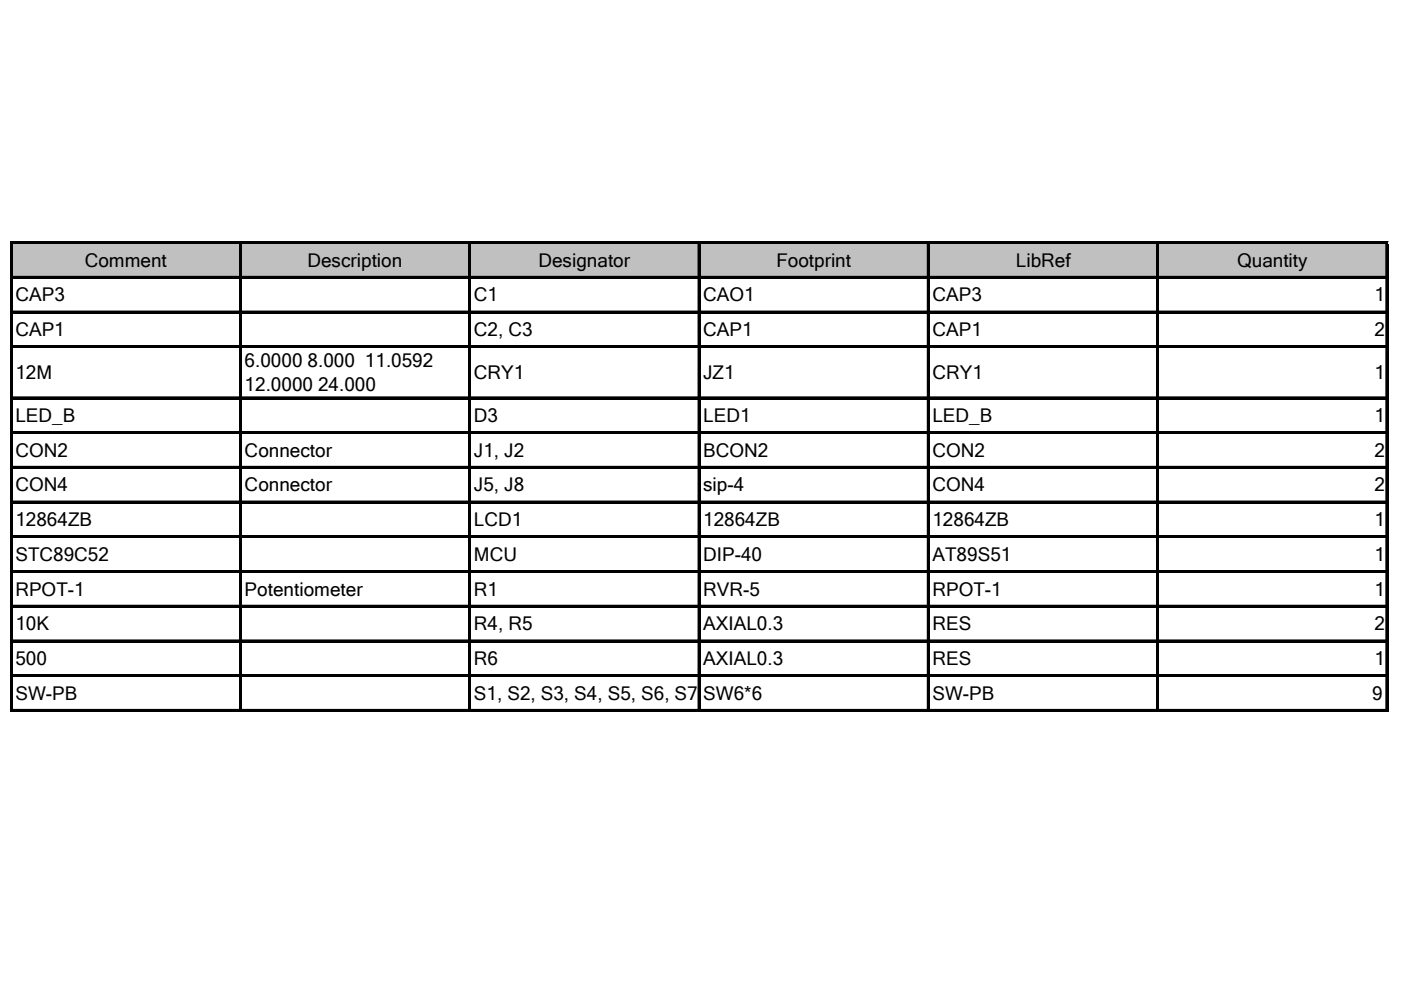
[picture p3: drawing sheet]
<svg xmlns="http://www.w3.org/2000/svg" width="297mm" height="210mm" viewBox="0 0 297 210" stroke-linecap="round" stroke-linejoin="round" font-family="sans-serif">
<defs><g id="words">
<g font-size="4">
<text x="18" y="56.6">Comment</text>
<text x="65.2" y="56.6">Description</text>
<text x="114.2" y="56.6">Designator</text>
<text x="164.6" y="56.6">Footprint</text>
<text x="215.4" y="56.6">LibRef</text>
<text x="262.3" y="56.6">Quantity</text>
<text x="3.3" y="63.9">CAP3</text>
<text x="100.5" y="63.9">C1</text>
<text x="149.1" y="63.9">CAO1</text>
<text x="197.7" y="63.9">CAP3</text>
<text x="291.4" y="63.9">1</text>
<text x="3.3" y="71.3">CAP1</text>
<text x="100.5" y="71.3">C2, C3</text>
<text x="149.1" y="71.3">CAP1</text>
<text x="197.7" y="71.3">CAP1</text>
<text x="291.4" y="71.3">2</text>
<text x="51.9" y="77.8">6.0000 8.000 11.0592</text>
<text x="3.3" y="80.4">12M</text>
<text x="51.9" y="82.9">12.0000 24.000</text>
<text x="100.5" y="80.4">CRY1</text>
<text x="149.1" y="80.4">JZ1</text>
<text x="197.7" y="80.4">CRY1</text>
<text x="291.4" y="80.4">1</text>
<text x="3.3" y="89.5">LED_B</text>
<text x="100.5" y="89.5">D3</text>
<text x="149.1" y="89.5">LED1</text>
<text x="197.7" y="89.5">LED_B</text>
<text x="291.4" y="89.5">1</text>
<text x="3.3" y="96.8">CON2</text>
<text x="51.9" y="96.8">Connector</text>
<text x="100.5" y="96.8">J1, J2</text>
<text x="149.1" y="96.8">BCON2</text>
<text x="197.7" y="96.8">CON2</text>
<text x="291.4" y="96.8">2</text>
<text x="3.3" y="104.2">CON4</text>
<text x="51.9" y="104.2">Connector</text>
<text x="100.5" y="104.2">J5, J8</text>
<text x="149.1" y="104.2">sip-4</text>
<text x="197.7" y="104.2">CON4</text>
<text x="291.4" y="104.2">2</text>
<text x="3.3" y="111.6">12864ZB</text>
<text x="100.5" y="111.6">LCD1</text>
<text x="149.1" y="111.6">12864ZB</text>
<text x="197.7" y="111.6">12864ZB</text>
<text x="291.4" y="111.6">1</text>
<text x="3.3" y="118.9">STC89C52</text>
<text x="100.5" y="118.9">MCU</text>
<text x="149.1" y="118.9">DIP-40</text>
<text x="197.7" y="118.9">AT89S51</text>
<text x="291.4" y="118.9">1</text>
<text x="3.3" y="126.3">RPOT-1</text>
<text x="51.9" y="126.3">Potentiometer</text>
<text x="100.5" y="126.3">R1</text>
<text x="149.1" y="126.3">RVR-5</text>
<text x="197.7" y="126.3">RPOT-1</text>
<text x="291.4" y="126.3">1</text>
<text x="3.3" y="133.7">10K</text>
<text x="100.5" y="133.7">R4, R5</text>
<text x="149.1" y="133.7">AXIAL0.3</text>
<text x="197.7" y="133.7">RES</text>
<text x="291.4" y="133.7">2</text>
<text x="3.3" y="141">500</text>
<text x="100.5" y="141">R6</text>
<text x="149.1" y="141">AXIAL0.3</text>
<text x="197.7" y="141">RES</text>
<text x="291.4" y="141">1</text>
<text x="3.3" y="148.4">SW-PB</text>
<text x="100.5" y="148.4">S1, S2, S3, S4, S5, S6, S7, S8, S9</text>
<text x="149.1" y="148.4">SW6*6</text>
<text x="197.7" y="148.4">SW-PB</text>
<text x="290.9" y="148.4">9</text>
</g>
</g></defs>
<path d="M2.4 51.5h291.7v7.4h-291.7z" fill="#c0c0c0"/>
<g fill="none" stroke="#000" stroke-width=".21">
<path d="M2.2 51.2v99.7M2.7 51.2h291.6M2.7 58.6h291.6M50.8 51.7v99.2M99.4 51.7v99.2M148 51.7v99.2M196.6 51.7v99.2M245.2 51.7v99.2M293.8 51.7v99.2M2.7 66h291.6M2.7 73.3h291.6M2.7 84.1h291.6"/>
<path d="M2.7 91.5h291.6M2.7 98.9h291.6M2.7 106.2h291.6M2.7 113.6h291.6M2.7 121h291.6M2.7 128.3h291.6M2.7 135.7h291.6M2.7 143h291.6M2.7 150.4h291.6"/>
</g>
<g fill="#000">
<path d="M2.2 51.2h.5v99.7h-.5zM2.7 51.2h291.6v.5h-291.6zM2.7 58.6h291.6v.5h-291.6zM50.8 51.7h.5v99.2h-.5zM99.4 51.7h.5v99.2h-.5zM148 51.7h.5v99.2h-.5zM196.6 51.7h.5v99.2h-.5zM245.2 51.7h.5v99.2h-.5zM293.8 51.7h.5v99.2h-.5zM2.7 66h291.6v.4h-291.6zM2.7 73.3h291.6v.5h-291.6zM2.7 84.1h291.6v.5h-291.6z"/>
<path d="M2.7 91.5h291.6v.5h-291.6zM2.7 98.9h291.6v.5h-291.6zM2.7 106.2h291.6v.5h-291.6zM2.7 113.6h291.6v.5h-291.6zM2.7 121h291.6v.4h-291.6zM2.7 128.3h291.6v.5h-291.6zM2.7 135.7h291.6v.5h-291.6zM2.7 143h291.6v.5h-291.6zM2.7 150.4h291.6v.5h-291.6z"/>
</g>
<use href="#words"/>
</svg>
